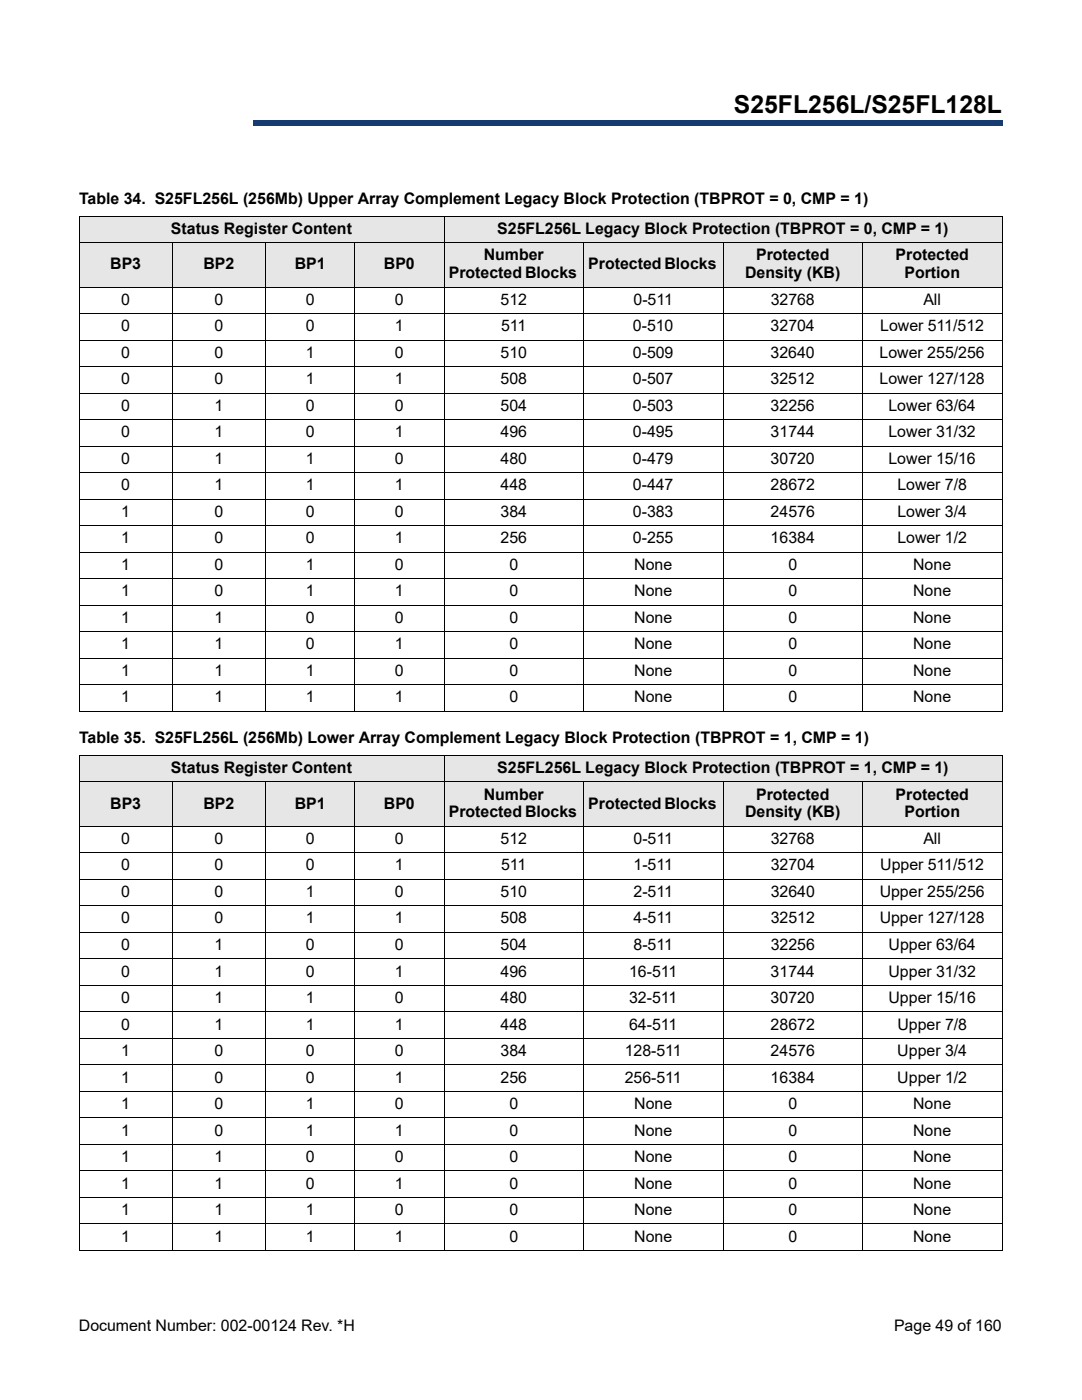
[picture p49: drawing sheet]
<svg xmlns="http://www.w3.org/2000/svg" width="216mm" height="279mm" viewBox="0 0 216 279" stroke-linecap="round" stroke-linejoin="round" font-family="sans-serif">
<defs><g id="words">
<text font-size="4.9" x="146.5" y="22.5">S25FL256L/S25FL128L</text>
<g font-size="3.2">
<text x="15.8" y="40.7">Table 34. S25FL256L (256Mb) Upper Array Complement Legacy Block Protection (TBPROT = 0, CMP = 1)</text>
<text x="34.1" y="46.7">Status Register Content</text>
<text x="99.2" y="46.7">S25FL256L Legacy Block Protection (TBPROT = 0, CMP = 1)</text>
<text x="22" y="53.8">BP3</text>
<text x="40.6" y="53.8">BP2</text>
<text x="58.8" y="53.8">BP1</text>
<text x="76.6" y="53.8">BP0</text>
<text x="96.5" y="52">Number</text>
<text x="117.4" y="53.8">Protected Blocks</text>
<text x="150.9" y="52">Protected</text>
<text x="178.7" y="52">Protected</text>
<text x="89.6" y="55.5">Protected Blocks</text>
<text x="148.7" y="55.5">Density (KB)</text>
<text x="180.5" y="55.5">Portion</text>
<text x="24.2" y="60.8">0</text>
<text x="42.8" y="60.8">0</text>
<text x="61" y="60.8">0</text>
<text x="78.8" y="60.8">0</text>
<text x="99.9" y="60.8">512</text>
<text x="126.4" y="60.8">0-511</text>
<text x="153.8" y="60.8">32768</text>
<text x="184.3" y="60.8">All</text>
<text x="24.2" y="66.1">0</text>
<text x="24.2" y="71.4">0</text>
<text x="42.8" y="71.4">0</text>
<text x="42.8" y="66.1">0</text>
<text x="61" y="66.1">0</text>
<text x="61" y="71.4">1</text>
<text x="78.8" y="66.1">1</text>
<text x="78.8" y="71.4">0</text>
<text x="99.9" y="71.4">510</text>
<text x="100" y="66.1">511</text>
<text x="126.3" y="71.4">0-509</text>
<text x="126.3" y="66.1">0-510</text>
<text x="153.8" y="71.4">32640</text>
<text x="153.8" y="66.1">32704</text>
<text x="175.5" y="71.4">Lower 255/256</text>
<text x="175.6" y="66.1">Lower 511/512</text>
<text x="24.2" y="76.7">0</text>
<text x="42.8" y="76.7">0</text>
<text x="61" y="76.7">1</text>
<text x="78.8" y="76.7">1</text>
<text x="99.9" y="76.7">508</text>
<text x="126.3" y="76.7">0-507</text>
<text x="153.8" y="76.7">32512</text>
<text x="175.5" y="76.7">Lower 127/128</text>
<text x="24.2" y="82">0</text>
<text x="42.8" y="82">1</text>
<text x="61" y="82">0</text>
<text x="78.8" y="82">0</text>
<text x="99.9" y="82">504</text>
<text x="126.3" y="82">0-503</text>
<text x="153.8" y="82">32256</text>
<text x="177.3" y="82">Lower 63/64</text>
<text x="24.2" y="87.3">0</text>
<text x="42.8" y="87.3">1</text>
<text x="61" y="87.3">0</text>
<text x="78.8" y="87.3">1</text>
<text x="99.9" y="87.3">496</text>
<text x="126.3" y="87.3">0-495</text>
<text x="153.8" y="87.3">31744</text>
<text x="177.3" y="87.3">Lower 31/32</text>
<text x="24.2" y="92.6">0</text>
<text x="42.8" y="92.6">1</text>
<text x="61" y="92.6">1</text>
<text x="78.8" y="92.6">0</text>
<text x="99.9" y="92.6">480</text>
<text x="126.3" y="92.6">0-479</text>
<text x="153.8" y="92.6">30720</text>
<text x="177.3" y="92.6">Lower 15/16</text>
<text x="24.2" y="97.9">0</text>
<text x="42.8" y="97.9">1</text>
<text x="61" y="97.9">1</text>
<text x="78.8" y="97.9">1</text>
<text x="99.9" y="97.9">448</text>
<text x="126.3" y="97.9">0-447</text>
<text x="153.8" y="97.9">28672</text>
<text x="179.1" y="97.9">Lower 7/8</text>
<text x="24.2" y="103.1">1</text>
<text x="42.8" y="103.1">0</text>
<text x="61" y="103.1">0</text>
<text x="78.8" y="103.1">0</text>
<text x="99.9" y="103.1">384</text>
<text x="126.3" y="103.1">0-383</text>
<text x="153.8" y="103.1">24576</text>
<text x="179.1" y="103.1">Lower 3/4</text>
<text x="24.2" y="108.4">1</text>
<text x="24.2" y="113.7">1</text>
<text x="42.8" y="108.4">0</text>
<text x="42.8" y="113.7">0</text>
<text x="61" y="108.4">0</text>
<text x="61" y="113.7">1</text>
<text x="78.8" y="108.4">1</text>
<text x="78.8" y="113.7">0</text>
<text x="99.9" y="108.4">256</text>
<text x="101.6" y="113.7">0</text>
<text x="126.3" y="108.4">0-255</text>
<text x="126.6" y="113.7">None</text>
<text x="153.8" y="108.4">16384</text>
<text x="157.3" y="113.7">0</text>
<text x="179.1" y="108.4">Lower 1/2</text>
<text x="182.2" y="113.7">None</text>
<text x="24.2" y="119">1</text>
<text x="42.8" y="119">0</text>
<text x="61" y="119">1</text>
<text x="78.8" y="119">1</text>
<text x="101.6" y="119">0</text>
<text x="126.6" y="119">None</text>
<text x="157.3" y="119">0</text>
<text x="182.2" y="119">None</text>
<text x="24.2" y="124.3">1</text>
<text x="42.8" y="124.3">1</text>
<text x="61" y="124.3">0</text>
<text x="78.8" y="124.3">0</text>
<text x="101.6" y="124.3">0</text>
<text x="126.6" y="124.3">None</text>
<text x="157.3" y="124.3">0</text>
<text x="182.2" y="124.3">None</text>
<text x="24.2" y="129.6">1</text>
<text x="42.8" y="129.6">1</text>
<text x="61" y="129.6">0</text>
<text x="78.8" y="129.6">1</text>
<text x="101.6" y="129.6">0</text>
<text x="126.6" y="129.6">None</text>
<text x="157.3" y="129.6">0</text>
<text x="182.2" y="129.6">None</text>
<text x="24.2" y="134.9">1</text>
<text x="42.8" y="134.9">1</text>
<text x="61" y="134.9">1</text>
<text x="78.8" y="134.9">0</text>
<text x="101.6" y="134.9">0</text>
<text x="126.6" y="134.9">None</text>
<text x="157.3" y="134.9">0</text>
<text x="182.2" y="134.9">None</text>
<text x="24.2" y="140.2">1</text>
<text x="42.8" y="140.2">1</text>
<text x="61" y="140.2">1</text>
<text x="78.8" y="140.2">1</text>
<text x="101.6" y="140.2">0</text>
<text x="126.6" y="140.2">None</text>
<text x="157.3" y="140.2">0</text>
<text x="182.2" y="140.2">None</text>
<text x="15.8" y="148.3">Table 35. S25FL256L (256Mb) Lower Array Complement Legacy Block Protection (TBPROT = 1, CMP = 1)</text>
<text x="34.1" y="154.3">Status Register Content</text>
<text x="99.2" y="154.3">S25FL256L Legacy Block Protection (TBPROT = 1, CMP = 1)</text>
<text x="22" y="161.4">BP3</text>
<text x="40.6" y="161.4">BP2</text>
<text x="58.8" y="161.4">BP1</text>
<text x="76.6" y="161.4">BP0</text>
<text x="96.5" y="159.6">Number</text>
<text x="117.4" y="161.4">Protected Blocks</text>
<text x="150.9" y="159.6">Protected</text>
<text x="178.7" y="159.6">Protected</text>
<text x="89.6" y="163.1">Protected Blocks</text>
<text x="148.7" y="163.1">Density (KB)</text>
<text x="180.5" y="163.1">Portion</text>
<text x="24.2" y="168.4">0</text>
<text x="24.2" y="173.7">0</text>
<text x="42.8" y="168.4">0</text>
<text x="42.8" y="173.7">0</text>
<text x="61" y="168.4">0</text>
<text x="61" y="173.7">0</text>
<text x="78.8" y="168.4">0</text>
<text x="78.8" y="173.7">1</text>
<text x="99.9" y="168.4">512</text>
<text x="100" y="173.7">511</text>
<text x="126.4" y="168.4">0-511</text>
<text x="126.4" y="173.7">1-511</text>
<text x="153.8" y="168.4">32768</text>
<text x="153.8" y="173.7">32704</text>
<text x="175.6" y="173.7">Upper 511/512</text>
<text x="184.3" y="168.4">All</text>
<text x="24.2" y="179">0</text>
<text x="42.8" y="179">0</text>
<text x="61" y="179">1</text>
<text x="78.8" y="179">0</text>
<text x="99.9" y="179">510</text>
<text x="126.4" y="179">2-511</text>
<text x="153.8" y="179">32640</text>
<text x="175.5" y="179">Upper 255/256</text>
<text x="24.2" y="184.3">0</text>
<text x="42.8" y="184.3">0</text>
<text x="61" y="184.3">1</text>
<text x="78.8" y="184.3">1</text>
<text x="99.9" y="184.3">508</text>
<text x="126.4" y="184.3">4-511</text>
<text x="153.8" y="184.3">32512</text>
<text x="175.5" y="184.3">Upper 127/128</text>
<text x="24.2" y="189.6">0</text>
<text x="42.8" y="189.6">1</text>
<text x="61" y="189.6">0</text>
<text x="78.8" y="189.6">0</text>
<text x="99.9" y="189.6">504</text>
<text x="126.4" y="189.6">8-511</text>
<text x="153.8" y="189.6">32256</text>
<text x="177.3" y="189.6">Upper 63/64</text>
<text x="24.2" y="194.9">0</text>
<text x="42.8" y="194.9">1</text>
<text x="61" y="194.9">0</text>
<text x="78.8" y="194.9">1</text>
<text x="99.9" y="194.9">496</text>
<text x="125.5" y="194.9">16-511</text>
<text x="153.8" y="194.9">31744</text>
<text x="177.3" y="194.9">Upper 31/32</text>
<text x="24.2" y="200.2">0</text>
<text x="42.8" y="200.2">1</text>
<text x="61" y="200.2">1</text>
<text x="78.8" y="200.2">0</text>
<text x="99.9" y="200.2">480</text>
<text x="125.5" y="200.2">32-511</text>
<text x="153.8" y="200.2">30720</text>
<text x="177.3" y="200.2">Upper 15/16</text>
<text x="24.2" y="205.5">0</text>
<text x="42.8" y="205.5">1</text>
<text x="61" y="205.5">1</text>
<text x="78.8" y="205.5">1</text>
<text x="99.9" y="205.5">448</text>
<text x="125.5" y="205.5">64-511</text>
<text x="153.8" y="205.5">28672</text>
<text x="179.1" y="205.5">Upper 7/8</text>
<text x="24.2" y="210.8">1</text>
<text x="42.8" y="210.8">0</text>
<text x="61" y="210.8">0</text>
<text x="78.8" y="210.8">0</text>
<text x="99.9" y="210.8">384</text>
<text x="124.6" y="210.8">128-511</text>
<text x="153.8" y="210.8">24576</text>
<text x="179.1" y="210.8">Upper 3/4</text>
<text x="24.2" y="216">1</text>
<text x="24.2" y="221.3">1</text>
<text x="42.8" y="216">0</text>
<text x="42.8" y="221.3">0</text>
<text x="61" y="216">0</text>
<text x="61" y="221.3">1</text>
<text x="78.8" y="216">1</text>
<text x="78.8" y="221.3">0</text>
<text x="99.9" y="216">256</text>
<text x="101.6" y="221.3">0</text>
<text x="124.6" y="216">256-511</text>
<text x="126.6" y="221.3">None</text>
<text x="153.8" y="216">16384</text>
<text x="157.3" y="221.3">0</text>
<text x="179.1" y="216">Upper 1/2</text>
<text x="182.2" y="221.3">None</text>
<text x="24.2" y="226.6">1</text>
<text x="42.8" y="226.6">0</text>
<text x="61" y="226.6">1</text>
<text x="78.8" y="226.6">1</text>
<text x="101.6" y="226.6">0</text>
<text x="126.6" y="226.6">None</text>
<text x="157.3" y="226.6">0</text>
<text x="182.2" y="226.6">None</text>
<text x="24.2" y="231.9">1</text>
<text x="42.8" y="231.9">1</text>
<text x="61" y="231.9">0</text>
<text x="78.8" y="231.9">0</text>
<text x="101.6" y="231.9">0</text>
<text x="126.6" y="231.9">None</text>
<text x="157.3" y="231.9">0</text>
<text x="182.2" y="231.9">None</text>
<text x="24.2" y="237.2">1</text>
<text x="42.8" y="237.2">1</text>
<text x="61" y="237.2">0</text>
<text x="78.8" y="237.2">1</text>
<text x="101.6" y="237.2">0</text>
<text x="126.6" y="237.2">None</text>
<text x="157.3" y="237.2">0</text>
<text x="182.2" y="237.2">None</text>
<text x="24.2" y="242.5">1</text>
<text x="42.8" y="242.5">1</text>
<text x="61" y="242.5">1</text>
<text x="78.8" y="242.5">0</text>
<text x="101.6" y="242.5">0</text>
<text x="126.6" y="242.5">None</text>
<text x="157.3" y="242.5">0</text>
<text x="182.2" y="242.5">None</text>
<text x="24.2" y="247.8">1</text>
<text x="42.8" y="247.8">1</text>
<text x="61" y="247.8">1</text>
<text x="78.8" y="247.8">1</text>
<text x="101.6" y="247.8">0</text>
<text x="126.6" y="247.8">None</text>
<text x="157.3" y="247.8">0</text>
<text x="182.2" y="247.8">None</text>
<text x="15.7" y="265.6">Document Number: 002-00124 Rev. *H</text>
<text x="178.4" y="265.6">Page 49 of 160</text>
</g>
</g></defs>
<path d="M50.6 24.1h149.5v.9h-149.5z" fill="#163b71"/>
<path d="M50.5 25h149.5M50.6 24.1h149.4" fill="none" stroke="#163b71" stroke-width=".2"/>
<path d="M50.5 24h.2v1h-.2z" fill="#163b71"/>
<path d="M16 16.5h32.4v10.1h-32.4z" fill="#fff"/>
<g fill="#e6e6e6">
<path d="M15.8 43.2h72.8v5.3h-72.8z"/>
<path d="M88.6 43.2h111.3v5.3h-111.3z"/>
<path d="M15.8 48.5h18.6v8.8h-18.6z"/>
<path d="M34.4 48.5h18.6v8.8h-18.6z"/>
<path d="M53 48.5h17.8v8.8h-17.8z"/>
<path d="M70.8 48.5h17.8v8.8h-17.8z"/>
<path d="M88.6 48.5h27.8v8.8h-27.8z"/>
<path d="M116.4 48.5h27.9v8.8h-27.9z"/>
<path d="M144.3 48.5h27.8v8.8h-27.8z"/>
<path d="M172.1 48.5h27.8v8.8h-27.8z"/>
<path d="M15.8 150.8h72.8v5.3h-72.8z"/>
<path d="M88.6 150.8h111.3v5.3h-111.3z"/>
<path d="M15.8 156.1h18.6v8.8h-18.6z"/>
<path d="M34.4 156.1h18.6v8.8h-18.6z"/>
<path d="M53 156.1h17.8v8.8h-17.8z"/>
<path d="M70.8 156.1h17.8v8.8h-17.8z"/>
<path d="M88.6 156.1h27.8v8.8h-27.8z"/>
<path d="M116.4 156.1h27.9v8.8h-27.9z"/>
<path d="M144.3 156.1h27.8v8.8h-27.8z"/>
<path d="M172.1 156.1h27.8v8.8h-27.8z"/>
</g>
<g fill="none" stroke="#000" stroke-width=".2">
<path d="M15.7 43.2h184.3M15.7 48.5h184.3M15.7 57.3h184.3M15.8 43.3v98.6M34.4 48.4v93.6M53 48.4v93.6M70.8 48.4v93.6M88.6 43.1v98.9M116.4 48.4v93.6M144.3 48.4v93.6M172.1 48.4v93.6M199.9 43.3v98.6"/>
<path d="M15.7 62.6h184.3M15.7 67.9h184.3M15.7 73.2h184.3M15.7 78.5h184.3M15.7 83.8h184.3M15.7 89h184.3M15.7 94.3h184.3M15.7 99.6h184.3M15.7 104.9h184.3M15.7 110.2h184.3M15.7 115.5h184.3M15.7 120.8h184.3"/>
<path d="M15.7 126.1h184.3M15.7 131.4h184.3M15.7 136.7h184.3M15.7 142h184.3M15.7 150.8h184.3M15.7 156.1h184.3M15.8 150.9v98.6M34.4 156v93.6M53 156v93.6M70.8 156v93.6M88.6 150.7v98.9M116.4 156v93.6"/>
<path d="M144.3 156v93.6M172.1 156v93.6M199.9 150.9v98.6M15.7 164.9h184.3M15.7 170.2h184.3M15.7 175.5h184.3M15.7 180.8h184.3M15.7 186.1h184.3M15.7 191.3h184.3M15.7 196.6h184.3M15.7 201.9h184.3M15.7 207.2h184.3"/>
<path d="M15.7 212.5h184.3M15.7 217.8h184.3M15.7 223.1h184.3M15.7 228.4h184.3M15.7 233.7h184.3M15.7 239h184.3M15.7 244.3h184.3M15.7 249.6h184.3"/>
</g>
<use href="#words"/>
</svg>
